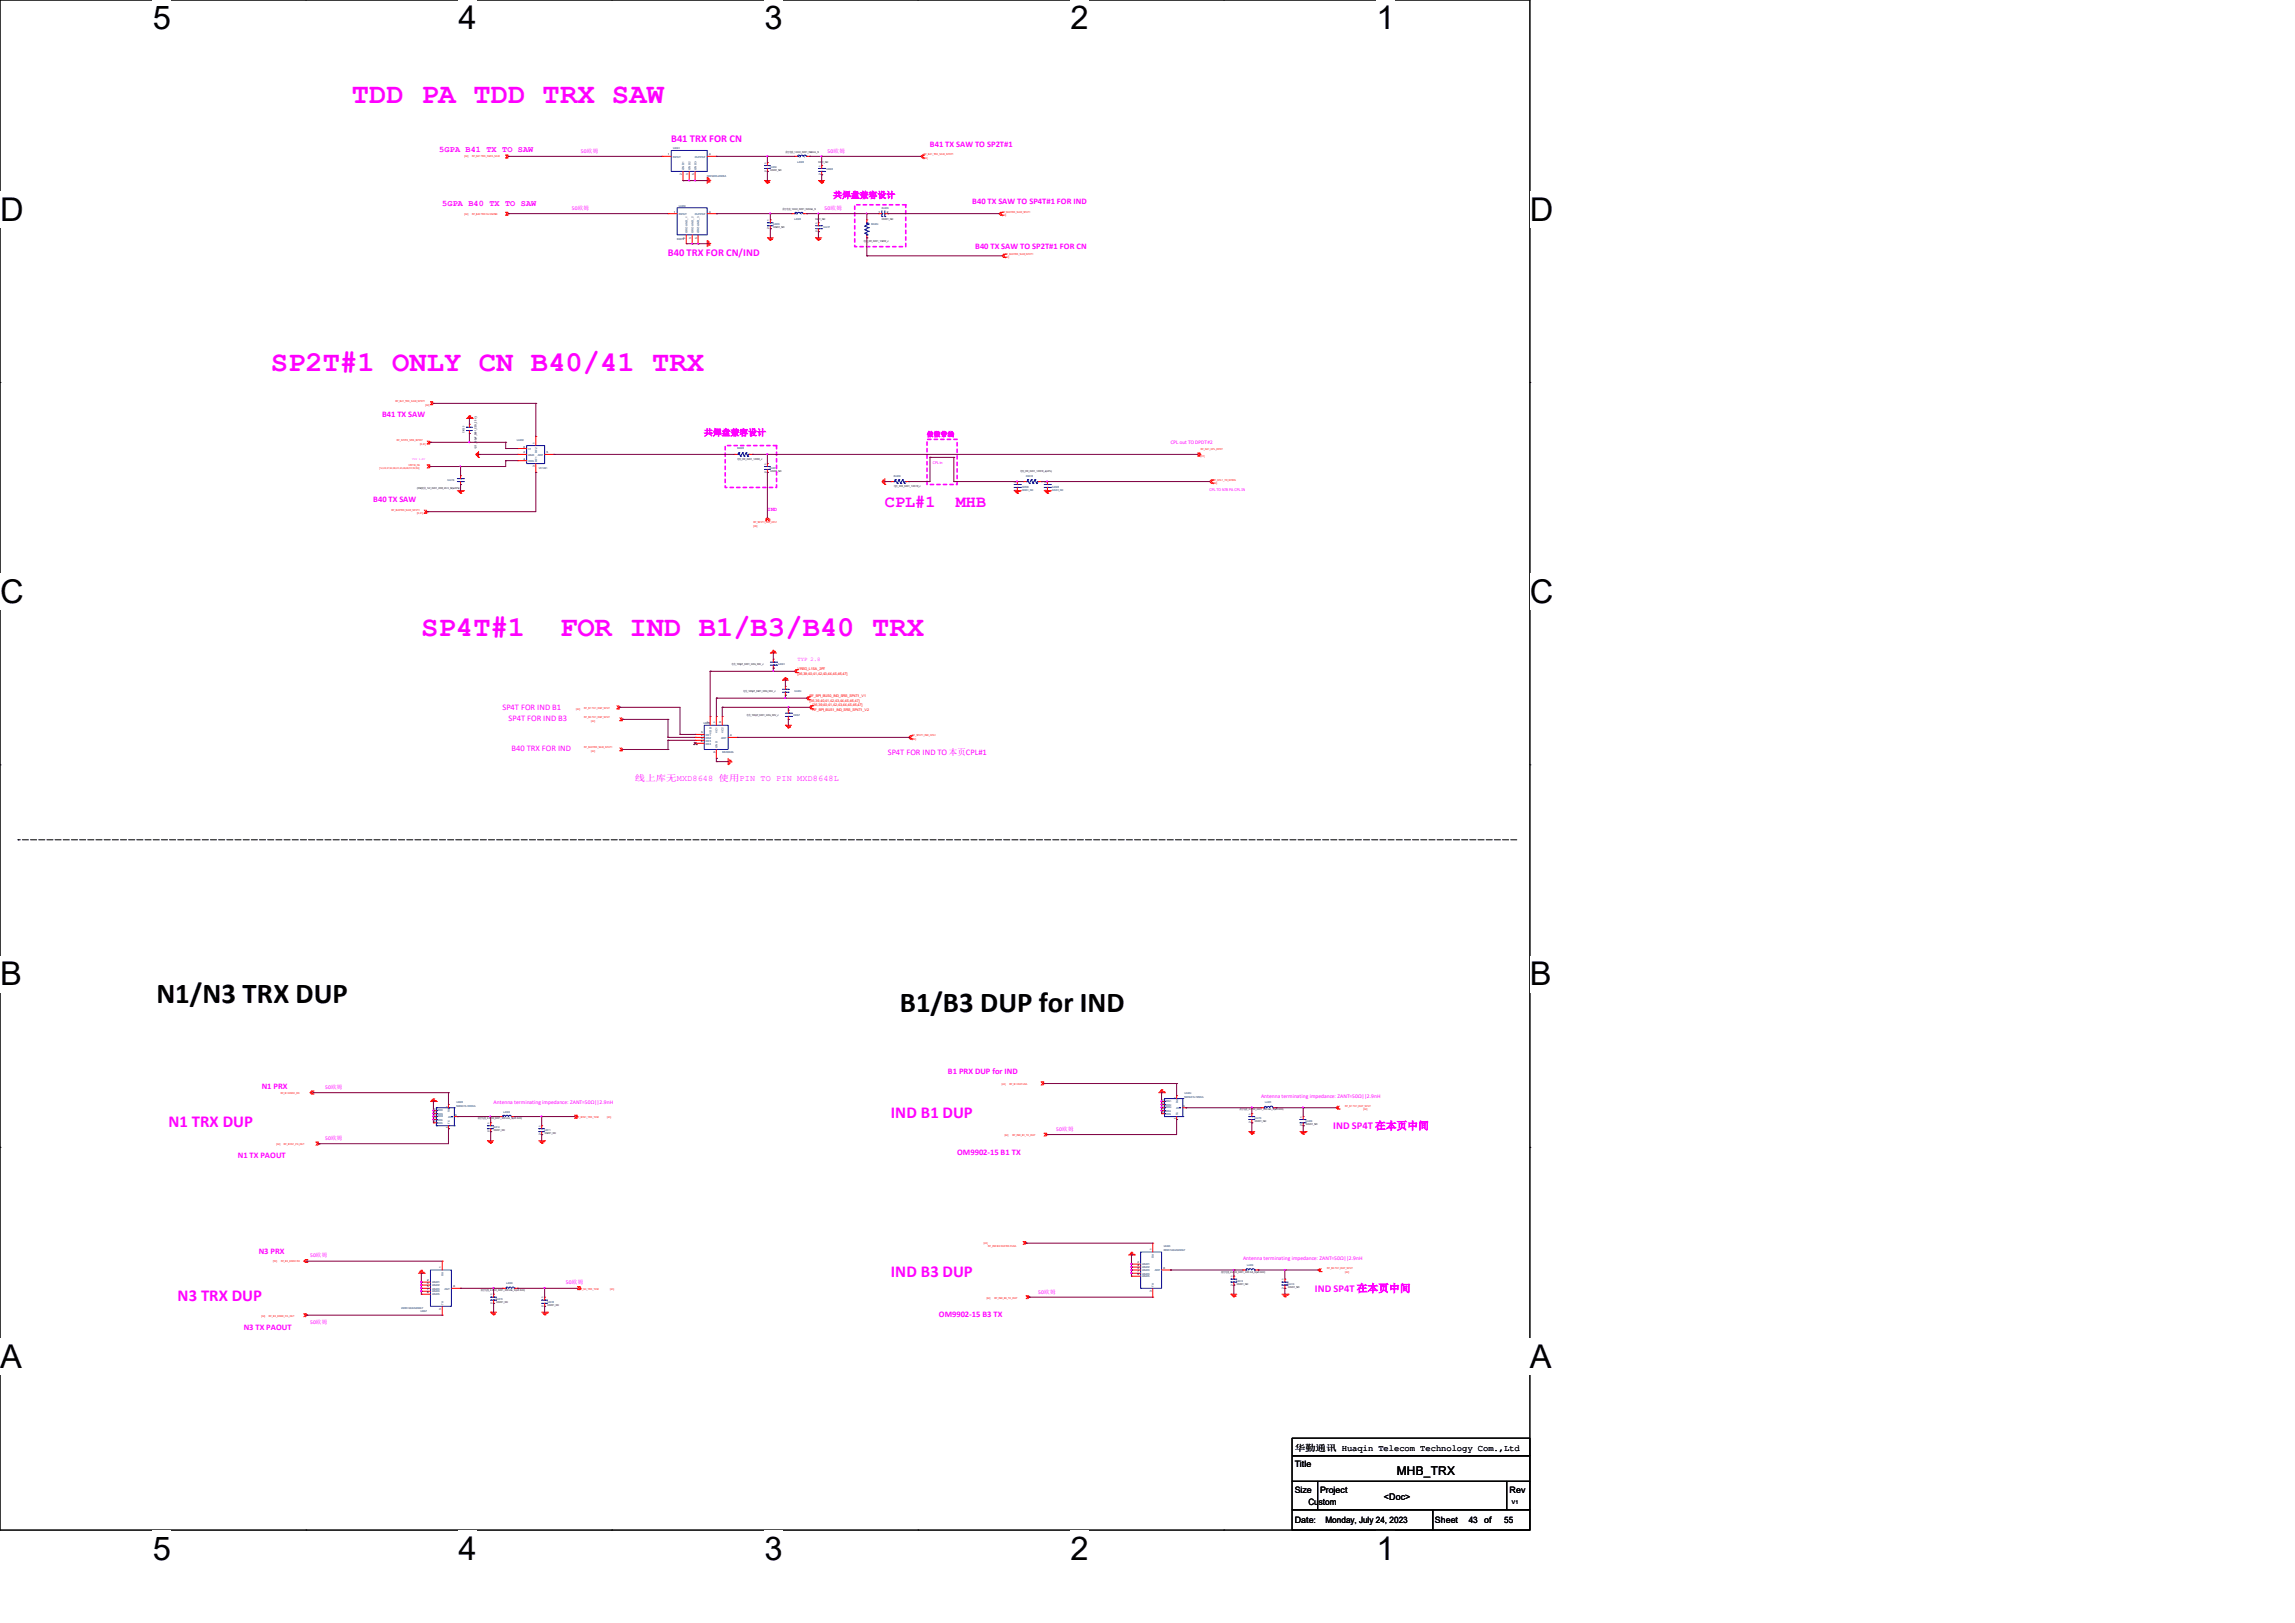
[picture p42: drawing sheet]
<svg xmlns="http://www.w3.org/2000/svg" width="297mm" height="210mm" viewBox="0 0 297 210" stroke-linecap="round" stroke-linejoin="round" font-family="sans-serif">
<defs><g id="words">
<g font-size="4.2">
<text x="19.8" y="3.8">5</text>
<text x="59.4" y="3.8">4</text>
<text x="98.9" y="3.8">3</text>
<text x="138.6" y="3.8">2</text>
<text x="178.1" y="3.8">1</text>
<text x="0" y="28.5">D</text>
<text x="198" y="28.5">D</text>
<text x="0" y="78">C</text>
<text x="198" y="78">C</text>
<text x="0" y="127.5">B</text>
<text x="198" y="127.5">B</text>
<text x="0" y="177">A</text>
<text x="198" y="177">A</text>
<text x="19.8" y="201.8">5</text>
<text x="59.4" y="201.8">4</text>
<text x="98.9" y="201.8">3</text>
<text x="138.6" y="201.8">2</text>
<text x="178.1" y="201.8">1</text>
</g>
<g font-size="3.7" fill="#f0f">
<text x="45.6" y="13.3">TDD PA TDD TRX SAW</text>
<text x="35.1" y="48">SP2T#1 ONLY CN B40/41 TRX</text>
<text x="54.5" y="82.3">SP4T#1</text>
<text x="72.5" y="82.3">FOR IND B1/B3/B40 TRX</text>
</g>
<g font-size="3.7">
<text x="20.2" y="129.8">N1/N3 TRX DUP</text>
<text x="116.5" y="130.9">B1/B3 DUP for IND</text>
</g>
<g font-size="2.2" fill="#f0f">
<text x="114.5" y="65.7">CPL#1</text>
<text x="123.7" y="65.7">MHB</text>
<text x="21.8" y="145.8">N1 TRX DUP</text>
<text x="115.3" y="144.6">IND B1 DUP</text>
<text x="115.3" y="165.3">IND B3 DUP</text>
<text x="23" y="168.4">N3 TRX DUP</text>
</g>
<text font-size="1.6" x="180.8" y="190.9">MHB_TRX</text>
<g font-size="1.4" fill="#f0f">
<text x="86.9" y="18.4">B41 TRX FOR CN</text>
<text x="86.4" y="33.2">B40 TRX FOR CN/IND</text>
<text x="172.6" y="146.1">IND SP4T 在本页中间</text>
<text x="170.2" y="167.2">IND SP4T 在本页中间</text>
</g>
<text font-size="1.2" x="179.1" y="194.1">&lt;Doc&gt;</text>
<g font-size="1.1" fill="#f0f">
<text x="56.9" y="19.6">5GPA B41 TX TO SAW</text>
<text x="120.4" y="19">B41 TX SAW TO SP2T#1</text>
<text x="57.2" y="26.6">5GPA B40 TX TO SAW</text>
<text x="107.9" y="25.6">共焊盘兼容设计</text>
<text x="125.8" y="26.4">B40 TX SAW TO SP4T#1 FOR IND</text>
<text x="126.2" y="32.2">B40 TX SAW TO SP2T#1 FOR CN</text>
<text x="49.4" y="54">B41 TX SAW</text>
<text x="91.1" y="56.3">共焊盘兼容设计</text>
<text x="48.3" y="64.9">B40 TX SAW</text>
<text x="65" y="91.8">SP4T FOR IND B1</text>
<text x="65.8" y="93.3">SP4T FOR IND B3</text>
<text x="66.2" y="97.2">B40 TRX FOR IND</text>
<text x="82.2" y="101">线上库无MXD8648 使用PIN TO PIN MXD8648L</text>
<text x="114.9" y="97.7">SP4T FOR IND TO 本页CPL#1</text>
<text x="33.9" y="140.9">N1 PRX</text>
<text x="122.7" y="138.9">B1 PRX DUP for IND</text>
<text x="30.8" y="149.8">N1 TX PAOUT</text>
<text x="123.9" y="149.4">OM9902-15 B1 TX</text>
<text x="33.5" y="162.3">N3 PRX</text>
<text x="31.5" y="172">N3 TX PAOUT</text>
<text x="121.5" y="170.5">OM9902-15 B3 TX</text>
</g>
<g font-size="1.1">
<text x="167.6" y="189.8">Title</text>
<text x="167.6" y="187.7">华勤通讯 Huaqin Telecom Technology Com.,Ltd</text>
<text x="167.6" y="193.2">Size</text>
<text x="167.6" y="197.1">Date:</text>
<text x="169.3" y="194.8">Custom</text>
<text x="170.9" y="193.2">Project</text>
<text x="171.5" y="197.1">Monday, July 24, 2023</text>
<text x="185.7" y="197.1">Sheet</text>
<text x="190.1" y="197.1">43</text>
<text x="192.1" y="197.1">of</text>
<text x="194.7" y="197.1">55</text>
<text x="195.4" y="193.2">Rev</text>
</g>
<text font-size=".8" fill="#f0f" x="120" y="56.5">做微带线</text>
<g font-size=".7" fill="#f0f">
<text x="75.2" y="19.8">50欧姆</text>
<text x="107.1" y="19.8">50欧姆</text>
<text x="74" y="27.2">50欧姆</text>
<text x="106.7" y="27.2">50欧姆</text>
<text x="99.3" y="66.1">IND</text>
<text x="103.2" y="85.6">TYP 2.8</text>
<text x="42.1" y="140.9">50欧姆</text>
<text x="63.9" y="142.8">Antenna terminating impedance: ZANT=50Ω||2.9nH</text>
<text x="163.2" y="142.1">Antenna terminating impedance: ZANT=50Ω||2.9nH</text>
<text x="42.1" y="147.5">50欧姆</text>
<text x="136.7" y="146.3">50欧姆</text>
<text x="40.1" y="162.7">50欧姆</text>
<text x="73.2" y="166.2">50欧姆</text>
<text x="134.4" y="167.4">50欧姆</text>
<text x="160.9" y="163.1">Antenna terminating impedance: ZANT=50Ω||2.9nH</text>
<text x="40.1" y="171.3">50欧姆</text>
</g>
<text font-size=".7" x="195.7" y="194.7">V1</text>
<text font-size=".6" fill="#f0f" x="151.5" y="57.4">CPL out TO DPDT#2</text>
<g font-size=".5" fill="#f0f">
<text x="120.7" y="60.1">CPL in</text>
<text x="156.5" y="63.5">CPL TO N78 PA CPL IN</text>
</g>
<g font-size=".5" fill="#f00">
<text x="103.2" y="86.7">VREG_L15A_2P7</text>
<text x="103.2" y="87.3">[36,39,40,41,42,43,44,45,46,47]</text>
<text x="104.8" y="90.3">RF_BPI_BUS0_IND_SRS_SP4T1_V1</text>
<text x="104.8" y="90.8">[36,39,40,41,42,43,44,45,46,47]</text>
<text x="105.2" y="92">RF_BPI_BUS1_IND_SRS_SP4T1_V2</text>
<text x="105.2" y="91.4">[36,39,40,41,42,43,44,45,46,47]</text>
</g>
<text font-size=".4" fill="#f0f" x="53.3" y="59.6">TYP 1.8V</text>
<g font-size=".4" fill="#000080">
<text x="132.3" y="63.1">C4306</text>
<text x="136.2" y="63.1">C4308</text>
</g>
<g font-size=".3" fill="#f00">
<text x="60.1" y="20.4">[42]</text>
<text x="61.1" y="20.4">RF_N41 TRX_5GPA_SAW</text>
<text x="119.6" y="20.1">RF_B41_TRX_SAW_SPDT1</text>
<text x="119.6" y="20.6">[42]</text>
<text x="60.1" y="27.8">[42]</text>
<text x="61.1" y="27.8">RF_B40 TRX for CN/IND</text>
<text x="129.7" y="27.5">RF_B40TRX_SAW_SP4T1</text>
<text x="129.7" y="28">[42]</text>
<text x="130.1" y="33">RF_B40TRX_SAW_SP2T1</text>
<text x="130.1" y="33.4">[42]</text>
<text x="51.2" y="52.1">RF_B41_TRX_SAW_SPDT1</text>
<text x="55.1" y="52.5">[42]</text>
<text x="51.4" y="57.1">RF_SP2T4_SRS_BPID7</text>
<text x="54.4" y="57.6">[6,41]</text>
<text x="155.4" y="58.3">RF_N41_CPL_DPDT</text>
<text x="155.4" y="59.1">[51]</text>
<text x="49.1" y="60.7">[14,23,31,34,39,41,43,46,49,51,52,53]</text>
<text x="52.9" y="60.2">VRF18_FE</text>
<text x="157" y="62.2">RF_CPL1_TO_N78PA</text>
<text x="157" y="62.6">[39]</text>
<text x="50.7" y="66.1">RF_B40TRX_SAW_SP2T1</text>
<text x="54" y="66.5">[6,41]</text>
<text x="97.5" y="67.7">RF_SP4T1_IND_CPL1</text>
<text x="97.5" y="68.2">[39]</text>
<text x="74.6" y="91.9">[42]</text>
<text x="75.6" y="91.8">RF_B1 TX1_DUP_SP4T</text>
<text x="75.6" y="93">RF_B3 TX1_DUP_SP4T</text>
<text x="76.5" y="93.4">[42]</text>
<text x="118" y="95.3">RF_SP4T1_IND_CPL1</text>
<text x="118" y="95.8">[39]</text>
<text x="75.6" y="96.9">RF_B40TRX_SAW_SP4T1</text>
<text x="76.5" y="97.3">[42]</text>
<text x="36.3" y="141.6">RF_B1 ENDC_RX</text>
<text x="129.6" y="140.4">[42]</text>
<text x="130.7" y="140.4">RF_B1 DUP LNA</text>
<text x="174.1" y="143.2">RF_B1 TX1_DUP_SP4T</text>
<text x="176.5" y="143.7">[42]</text>
<text x="35.8" y="148.2">[42]</text>
<text x="36.7" y="148.2">RF_B1N1_PA_OUT</text>
<text x="74.6" y="144.7">RF_B1N1_TRX_TXM</text>
<text x="78.6" y="144.7">[43]</text>
<text x="130" y="147">[42]</text>
<text x="131" y="147">RF_IND_B1_TX_DUP</text>
<text x="127.3" y="161">[42]</text>
<text x="127.9" y="161.4">RF_IND B3 DUP RX PLNA</text>
<text x="35.4" y="163.3">[50]</text>
<text x="36.4" y="163.3">RF_B3_ENDC RX</text>
<text x="75" y="166.9">RF_N3_TRX_TXM</text>
<text x="79" y="166.9">[43]</text>
<text x="171.8" y="164.2">RF_B3 TX1_DUP_SP4T</text>
<text x="174.1" y="164.7">[42]</text>
<text x="33.8" y="170.4">[42]</text>
<text x="34.8" y="170.4">RF_B3_ENDC_PA_OUT</text>
<text x="127.7" y="168.1">[42]</text>
<text x="128.7" y="168.1">RF_IND_B3_TX_DUP</text>
</g>
<g font-size=".3">
<text x="86.4" y="20.1">1</text>
<text x="88.3" y="22.6" transform="rotate(-90 88.3 22.6)">2</text>
<text x="89.1" y="22.6" transform="rotate(-90 89.1 22.6)">3</text>
<text x="89.8" y="22.6" transform="rotate(-90 89.8 22.6)">5</text>
<text x="91.8" y="20.1">4</text>
<text x="99.2" y="22.3" transform="rotate(-90 99.2 22.3)">2</text>
<text x="99.2" y="21.2" transform="rotate(-90 99.2 21.2)">1</text>
<text x="99.7" y="22.1">C0201_NC</text>
<text x="101.6" y="19.8">叠层电感_1.0nH_0201_520mA_S</text>
<text x="105.9" y="21.1">0201_NC</text>
<text x="106.2" y="22.6" transform="rotate(-90 106.2 22.6)">2</text>
<text x="106.2" y="21.5" transform="rotate(-90 106.2 21.5)">1</text>
<text x="87.2" y="27.5">1</text>
<text x="91.8" y="27.5">4</text>
<text x="99.6" y="29.7" transform="rotate(-90 99.6 29.7)">2</text>
<text x="99.6" y="28.6" transform="rotate(-90 99.6 28.6)">1</text>
<text x="100.1" y="29.5">C0201_NC</text>
<text x="101.3" y="27.2">叠层电感_1.0nH_0201_520mA_S</text>
<text x="105.6" y="28.5">0201_NC</text>
<text x="105.8" y="29" transform="rotate(-90 105.8 29)">1</text>
<text x="113.7" y="27.5">1</text>
<text x="114.1" y="28.4">C0201_NC</text>
<text x="114.8" y="27.5">2</text>
<text x="88.7" y="30.9" transform="rotate(-90 88.7 30.9)">2</text>
<text x="89.4" y="30.9" transform="rotate(-90 89.4 30.9)">3</text>
<text x="90.2" y="30.9" transform="rotate(-90 90.2 30.9)">5</text>
<text x="105.8" y="30.1" transform="rotate(-90 105.8 30.1)">2</text>
<text x="111.8" y="31.3">电阻_0R_0201_1/20W_J</text>
<text x="61.7" y="58.1" transform="rotate(-90 61.7 58.1)">电容_100pF_0201_C0G_25 V_J</text>
<text x="67.7" y="58.7">2</text>
<text x="67.7" y="59.5">4</text>
<text x="67.7" y="57.9">6</text>
<text x="69.2" y="57.4" transform="rotate(-90 69.2 57.4)">1</text>
<text x="70.7" y="58.7">5</text>
<text x="95.4" y="59.6">电阻_0R_0201_1/20W_J</text>
<text x="54" y="63.2">(XM)电容_1nf_0201_X5R_25 V_M(±20%)</text>
<text x="69.2" y="60.5" transform="rotate(-90 69.2 60.5)">3</text>
<text x="99.2" y="61.2" transform="rotate(-90 99.2 61.2)">2</text>
<text x="99.2" y="60.1" transform="rotate(-90 99.2 60.1)">1</text>
<text x="99.7" y="61.1">C0201_NC</text>
<text x="115.7" y="63.1">电阻_51R_0201_1/20 W_J</text>
<text x="131.5" y="63.5" transform="rotate(-90 131.5 63.5)">1</text>
<text x="131.5" y="62.4" transform="rotate(-90 131.5 62.4)">2</text>
<text x="132" y="61.1">电阻_0R_0201_1/20 W_J(±5%)</text>
<text x="135.4" y="63.5" transform="rotate(-90 135.4 63.5)">1</text>
<text x="135.4" y="62.4" transform="rotate(-90 135.4 62.4)">2</text>
<text x="94.7" y="86">电容_100pF_0201_C0G_50V_J</text>
<text x="96.2" y="89.5">电容_100pF_0201_C0G_50V_J</text>
<text x="90.7" y="95.3">2</text>
<text x="90.7" y="94.9">3</text>
<text x="90.7" y="95.7">5</text>
<text x="91.8" y="93.6" transform="rotate(-90 91.8 93.6)">7</text>
<text x="92.6" y="93.6" transform="rotate(-90 92.6 93.6)">1</text>
<text x="93.3" y="93.6" transform="rotate(-90 93.3 93.6)">8</text>
<text x="94.5" y="95.3">4</text>
<text x="96.6" y="92.6">电容_100pF_0201_C0G_50V_J</text>
<text x="90.7" y="96">6</text>
<text x="92.6" y="97.5" transform="rotate(-90 92.6 97.5)">9</text>
<text x="56.2" y="143.7">2</text>
<text x="58" y="143.2" transform="rotate(-90 58 143.2)">1</text>
<text x="150.4" y="143.2">5</text>
<text x="150.4" y="142.9">4</text>
<text x="150.4" y="142.5">2</text>
<text x="150.5" y="143.7">7</text>
<text x="152.2" y="142" transform="rotate(-90 152.2 142)">1</text>
<text x="153.2" y="143.2">6</text>
<text x="160.4" y="143.7">叠层电感_2.4 nH_0201_330 mA_S(±0.3nH)</text>
<text x="56.2" y="145.2">8</text>
<text x="56.2" y="144.4">5</text>
<text x="56.2" y="144.1">4</text>
<text x="56.2" y="144.8">7</text>
<text x="58" y="145.9" transform="rotate(-90 58 145.9)">3</text>
<text x="58.9" y="144.4">6</text>
<text x="61.8" y="144.8">叠层电感_2.4 nH_0201_330 mA_S(±0.3nH)</text>
<text x="63.4" y="146.5" transform="rotate(-90 63.4 146.5)">2</text>
<text x="63.4" y="145.4" transform="rotate(-90 63.4 145.4)">1</text>
<text x="63.9" y="146.4">C0201_NC</text>
<text x="70" y="146.9" transform="rotate(-90 70 146.9)">2</text>
<text x="70" y="145.8" transform="rotate(-90 70 145.8)">1</text>
<text x="70.5" y="146.8">C0201_NC</text>
<text x="150.4" y="144.1">8</text>
<text x="152.2" y="144.8" transform="rotate(-90 152.2 144.8)">3</text>
<text x="161.9" y="145.3" transform="rotate(-90 161.9 145.3)">2</text>
<text x="161.9" y="144.2" transform="rotate(-90 161.9 144.2)">1</text>
<text x="162.4" y="145.2">C0201_NC</text>
<text x="168.5" y="145.8" transform="rotate(-90 168.5 145.8)">2</text>
<text x="168.5" y="144.6" transform="rotate(-90 168.5 144.6)">1</text>
<text x="169.1" y="145.6">C0201_NC</text>
<text x="149" y="161.8" transform="rotate(-90 149 161.8)">1</text>
<text x="55.3" y="165.8">2</text>
<text x="55.3" y="166.1">4</text>
<text x="55.3" y="166.6">5</text>
<text x="55.3" y="167">7</text>
<text x="55.3" y="167.3">8</text>
<text x="57.1" y="164.1" transform="rotate(-90 57.1 164.1)">1</text>
<text x="58.7" y="166.6">6</text>
<text x="62.2" y="167">叠层电感_2.4 nH_0201_330 mA_S(±0.3nH)</text>
<text x="63.7" y="167.6" transform="rotate(-90 63.7 167.6)">1</text>
<text x="70.4" y="168" transform="rotate(-90 70.4 168)">1</text>
<text x="147.2" y="163.4">2</text>
<text x="147.2" y="163.8">4</text>
<text x="147.2" y="164.2">5</text>
<text x="147.2" y="164.6">7</text>
<text x="147.2" y="165">8</text>
<text x="149" y="167.2" transform="rotate(-90 149 167.2)">3</text>
<text x="150.6" y="164.2">6</text>
<text x="158" y="164.7">叠层电感_2.4 nH_0201_330 mA_S(±0.3nH)</text>
<text x="159.5" y="166.4" transform="rotate(-90 159.5 166.4)">2</text>
<text x="159.5" y="165.3" transform="rotate(-90 159.5 165.3)">1</text>
<text x="160.1" y="166.2">C0201_NC</text>
<text x="166.1" y="166.8" transform="rotate(-90 166.1 166.8)">2</text>
<text x="166.1" y="165.7" transform="rotate(-90 166.1 165.7)">1</text>
<text x="166.7" y="166.6">C0201_NC</text>
<text x="57.1" y="169.5" transform="rotate(-90 57.1 169.5)">3</text>
<text x="63.7" y="168.7" transform="rotate(-90 63.7 168.7)">2</text>
<text x="64.3" y="168.6">C0201_NC</text>
<text x="70.4" y="169.1" transform="rotate(-90 70.4 169.1)">2</text>
<text x="70.9" y="169">C0201_NC</text>
</g>
<g font-size=".3" fill="#004080">
<text x="87.1" y="20.4">INPUT</text>
<text x="88.6" y="22" transform="rotate(-90 88.6 22)">GND1</text>
<text x="89.4" y="22" transform="rotate(-90 89.4 22)">GND2</text>
<text x="89.9" y="20.4">OUTPUT</text>
<text x="90.1" y="22" transform="rotate(-90 90.1 22)">GND3</text>
<text x="103.4" y="20.4">2</text>
<text x="104" y="20.4">1</text>
<text x="87.8" y="27.8">INPUT</text>
<text x="89.9" y="27.8">OUTPUT</text>
<text x="103" y="27.8">2</text>
<text x="103.6" y="27.8">1</text>
<text x="89" y="30.2" transform="rotate(-90 89 30.2)">GROUND_1</text>
<text x="89.7" y="30.2" transform="rotate(-90 89.7 30.2)">GROUND_2</text>
<text x="90.5" y="30.2" transform="rotate(-90 90.5 30.2)">GROUND_3</text>
<text x="68.4" y="59">GND</text>
<text x="68.4" y="59.8">VDD</text>
<text x="68.4" y="58.2">V1</text>
<text x="69.5" y="59.8" transform="rotate(-90 69.5 59.8)">RF1</text>
<text x="69.5" y="58.6" transform="rotate(-90 69.5 58.6)">RF2</text>
<text x="69.6" y="59">ANT</text>
<text x="91.4" y="95.6">RF2</text>
<text x="91.4" y="95.2">RF1</text>
<text x="91.4" y="96">RF3</text>
<text x="92.1" y="94.9" transform="rotate(-90 92.1 94.9)">VDD</text>
<text x="92.9" y="94.8" transform="rotate(-90 92.9 94.8)">VC1</text>
<text x="93.3" y="95.6">ANT</text>
<text x="93.6" y="94.8" transform="rotate(-90 93.6 94.8)">VC2</text>
<text x="91.4" y="96.3">RF4</text>
<text x="92.9" y="96.8" transform="rotate(-90 92.9 96.8)">GND</text>
<text x="56.6" y="143.8">GND1</text>
<text x="58.2" y="143.9" transform="rotate(-90 58.2 143.9)">RX</text>
<text x="150.8" y="143.8">GND4</text>
<text x="150.8" y="143.4">GND3</text>
<text x="150.8" y="143.1">GND2</text>
<text x="150.8" y="142.7">GND1</text>
<text x="152.2" y="143.5">ANT</text>
<text x="152.5" y="142.7" transform="rotate(-90 152.5 142.7)">RX</text>
<text x="56.5" y="145.4">GND5</text>
<text x="56.5" y="145">GND4</text>
<text x="56.6" y="144.6">GND3</text>
<text x="56.6" y="144.2">GND2</text>
<text x="58" y="144.7">ANT</text>
<text x="58.2" y="145.5" transform="rotate(-90 58.2 145.5)">TX</text>
<text x="150.8" y="144.2">GND5</text>
<text x="152.5" y="144.3" transform="rotate(-90 152.5 144.3)">TX</text>
<text x="55.9" y="166.1">GND1</text>
<text x="55.9" y="166.4">GND2</text>
<text x="55.9" y="166.9">GND3</text>
<text x="55.9" y="167.2">GND4</text>
<text x="55.9" y="167.6">GND5</text>
<text x="57.4" y="165.1" transform="rotate(-90 57.4 165.1)">RX</text>
<text x="57.5" y="166.9">ANT</text>
<text x="147.8" y="163.7">GND1</text>
<text x="147.8" y="164.1">GND2</text>
<text x="147.8" y="164.5">GND3</text>
<text x="147.8" y="164.9">GND4</text>
<text x="147.8" y="165.3">GND5</text>
<text x="149.3" y="166.5" transform="rotate(-90 149.3 166.5)">TX</text>
<text x="149.3" y="162.8" transform="rotate(-90 149.3 162.8)">RX</text>
<text x="149.4" y="164.5">ANT</text>
<text x="57.4" y="168.8" transform="rotate(-90 57.4 168.8)">TX</text>
</g>
<g font-size=".3" fill="#000080">
<text x="87.1" y="19.3">U4301</text>
<text x="91.5" y="22.9">NDFG050-2593SA</text>
<text x="99.6" y="21.8">C4302</text>
<text x="103.2" y="21.1">L4306</text>
<text x="106.9" y="22.1">C4303</text>
<text x="87.9" y="26.8">U4302</text>
<text x="100" y="29.2">C4305</text>
<text x="102.8" y="28.5">L4305</text>
<text x="106.6" y="29.5">C4317</text>
<text x="112.8" y="29.2">R4304</text>
<text x="114.1" y="27">R4305</text>
<text x="87.6" y="31.1">B8879</text>
<text x="60.1" y="56" transform="rotate(-90 60.1 56)">C4320</text>
<text x="66.9" y="57.1">U4308</text>
<text x="95.4" y="58.2">R4306</text>
<text x="57.9" y="62.3">C4318</text>
<text x="69.7" y="60.7">VC1381</text>
<text x="99.6" y="60.7">R4301</text>
<text x="115.7" y="61.7">R4309</text>
<text x="132.3" y="63.5">C0201_NC</text>
<text x="132.8" y="61.7">R4310</text>
<text x="136.2" y="63.5">C0201_NC</text>
<text x="100.7" y="86">C4301</text>
<text x="102.8" y="89.5">C4304</text>
<text x="91" y="93.6">U4303</text>
<text x="102.7" y="92.6">C4307</text>
<text x="93.5" y="97.5">MXD8648L</text>
<text x="59.1" y="142.7">U4305</text>
<text x="59.1" y="143.2">NDFE015-1950XA</text>
<text x="65.2" y="144">L4302</text>
<text x="153.3" y="141.6">U4304</text>
<text x="153.3" y="142">NDFE015-1950XA</text>
<text x="163.7" y="142.8">L4301</text>
<text x="63.8" y="146">C4312</text>
<text x="70.4" y="146.4">C4311</text>
<text x="162.4" y="144.8">C4310</text>
<text x="169" y="145.2">C4309</text>
<text x="150.6" y="161.4">U4306</text>
<text x="150.6" y="161.9">D6SD1G842G3NW-Y</text>
<text x="65.5" y="166.1">L4304</text>
<text x="160" y="165.9">C4314</text>
<text x="161.4" y="163.8">L4303</text>
<text x="166.6" y="166.2">C4313</text>
<text x="51.9" y="169.4">D6SD1G842G3NW-Y</text>
<text x="54.4" y="169.8">U4307</text>
<text x="64.2" y="168.2">C4315</text>
<text x="70.8" y="168.6">C4316</text>
</g>
</g></defs>
<path d="M0 0h198v198h-198z" fill="none" stroke="#000" stroke-width=".13"/>
<g fill="#fff">
<path d="M19.8 0h2.3v4.7h-2.3z"/>
<path d="M19.8 198h2.3v4.7h-2.3z"/>
</g>
<path d="M39.6 0h.1M39.6 198h.1" fill="none" stroke="#000" stroke-width=".13"/>
<g fill="#fff">
<path d="M59.4 0h2.3v4.7h-2.3z"/>
<path d="M59.4 198h2.3v4.7h-2.3z"/>
</g>
<path d="M79.2 0h.1M79.2 198h.1" fill="none" stroke="#000" stroke-width=".13"/>
<g fill="#fff">
<path d="M98.9 0h2.4v4.7h-2.4z"/>
<path d="M98.9 198h2.4v4.7h-2.4z"/>
</g>
<path d="M118.8 0h.1M118.8 198h.1" fill="none" stroke="#000" stroke-width=".13"/>
<g fill="#fff">
<path d="M138.6 0h2.3v4.7h-2.3z"/>
<path d="M138.6 198h2.3v4.7h-2.3z"/>
</g>
<path d="M158.4 0h.1M158.4 198h.1" fill="none" stroke="#000" stroke-width=".13"/>
<g fill="#fff">
<path d="M178.1 0h2.4v4.7h-2.4z"/>
<path d="M178.1 198h2.4v4.7h-2.4z"/>
<path d="M0 24.7h3v4.8h-3z"/>
<path d="M198 24.7h3v4.8h-3z"/>
<path d="M0 74.2h3v4.8h-3z"/>
<path d="M198 74.2h3v4.8h-3z"/>
</g>
<path d="M0 49.5h.1M198 49.5h.1" fill="none" stroke="#000" stroke-width=".13"/>
<g fill="#fff">
<path d="M0 123.7h2.8v4.7h-2.8z"/>
<path d="M198 123.7h2.8v4.7h-2.8z"/>
</g>
<path d="M0 99h.1M198 99h.1" fill="none" stroke="#000" stroke-width=".13"/>
<g fill="#fff">
<path d="M0 173.2h2.8v4.7h-2.8z"/>
<path d="M197.9 173.2h2.9v4.7h-2.9z"/>
</g>
<path d="M0 148.5h.1M198 148.5h.1M167.2 188.4h30.8v3.3h-30.8zM167.2 186.1h30.8v2.3h-30.8zM167.2 191.7h3.3v3.7h-3.3zM167.2 195.4h18.2v2.6h-18.2zM170.5 191.7h24.5v3.7h-24.5zM185.4 195.4h12.6v2.6h-12.6zM195 191.7h3v3.7h-3z" fill="none" stroke="#000" stroke-width=".13"/>
<path d="M110.6 26.5h6.6v5.4h-6.6zM93.9 57.7h6.6v5.4h-6.6zM120 56.9h3.9v5.8h-3.9z" fill="none" stroke="#f0f" stroke-width=".21" stroke-dasharray=".4 .4"/>
<path d="M2.3 108.7h.1M196.3 108.7h-194" fill="none" stroke="#000" stroke-width=".13" stroke-dasharray=".8 .3"/>
<g fill="none" stroke="#f00" stroke-width=".13">
<path d="M65.4 20.1h.1M65.4 20.4h.1M65.4 27.5h.1M65.4 27.9h.1M65.4 20.1l.2 .1-.2 .2M65.4 27.5l.2 .1-.2 .3M65.6 20.4h.1M65.6 20.1h.1M65.6 27.9h.1M65.6 27.5h.1M65.6 20.1l.2 .1-.2 .2M65.6 27.5l.2 .1-.2 .3"/>
<path d="M85.7 20.2h.1M85.7 20.2h1.2M86.4 27.6h.1M86.4 27.6h1.2M88.4 23.4h.1M88.4 22.2v1.2M88.8 31.5h.1M88.8 30.4v1.1M89.2 23.4h.1M89.2 22.2v1.2M89.6 31.5h.1M89.6 30.4v1.1"/>
<path d="M90 23.4h.1M90 22.2v1.2M90.3 31.5h.1M90.3 30.4v1.1M91.5 23h.1M91.5 31.2h.1M91.5 23v.7M91.5 31.2v.7M91.5 20.2h1.2M91.5 27.6h1.2M91.7 23.1h.1M91.7 31.3h.1"/>
<path d="M91.7 23.1v.5M91.7 31.3v.5M91.8 23.5h.1M91.8 31.7h.1M91.8 23.2v.3M91.8 31.4v.3M91.9 23.3h.1M91.9 31.5h.1M91.9 23.3v.1M91.9 31.5v.1M92.7 20.2h.1M92.7 27.6h.1"/>
<path d="M98.9 23.4h.1M98.9 23.4h.8M99.1 23.5h.1M99.1 23.5h.5M99.1 23.6h.4M99.3 23.7h.1M99.3 30.8h.1M99.3 21h.1M99.3 22.2h.1M99.3 30.8h.8M99.3 21v.4M99.3 21.8v.4"/>
<path d="M99.4 30.9h.1M99.4 30.9h.6M99.5 23.6h.1M99.6 31h.3M99.7 31.1h.1M99.7 28.4h.1M99.7 29.6h.1M99.7 28.4v.4M99.7 29.2v.4M99.9 31h.1M102.4 27.6h.1M102.4 27.6h.4"/>
<path d="M102.8 20.2h.1M102.8 20.2h.4M104 27.6h.4M104.4 27.6h.1M104.4 20.2h.4M104.8 20.2h.1M105.5 30.8h.1M105.5 30.8h.8M105.7 30.9h.1M105.7 30.9h.5M105.8 31h.3M105.9 31.1h.1"/>
<path d="M105.9 23.4h.1M105.9 28.8h.1M105.9 30h.1M105.9 23.4h.8M105.9 28.8v.4M105.9 29.6v.4M106 23.5h.1M106 23.5h.6M106.1 31h.1M106.2 23.6h.3M106.3 23.7h.1M106.3 21.4h.1"/>
<path d="M106.3 22.6h.1M106.3 21.4v.4M106.3 22.2v.4M106.5 23.6h.1M112.2 30.8h.1M112.2 28.4h.1M112.2 28.4v.4M112.2 30.4v.4M113.7 27.6h.1M113.7 27.6h.4M114.5 27.6h.4M114.9 27.6h.1"/>
<path d="M119.4 20.1h.1M119.4 20.4h.1M119.4 20.1l-.2 .1 .2 .2M119.5 20.4h.1M119.5 20.1h.1M119.5 20.1l-.1 .1 .1 .2M129.5 27.5h.1M129.5 27.9h.1M129.5 27.5l-.2 .1 .2 .3M129.7 27.9h.1M129.7 27.5h.1M129.7 27.5l-.2 .1 .2 .3"/>
<path d="M129.9 32.9h.1M129.9 33.3h.1M129.9 32.9l-.2 .2 .2 .2M130.1 33.3h.1M130.1 32.9h.1M130.1 32.9l-.2 .2 .2 .2M55.3 57.4h.1M55.3 57.1l.2 .1M55.5 57.2h.1M55.5 57.4h.1M55.5 57.2l-.2 .2M55.5 57.1l.2 .1"/>
<path d="M55.7 57.2h.1M55.7 52.4h.1M55.7 52h.1M55.7 57.2l-.2 .2M55.7 52l.2 .2-.2 .2M55.9 52h.1M55.9 52.4h.1M55.9 52l.2 .2-.2 .2M60.4 54.1h.7M60.5 54h.5M60.6 53.9h.1M60.6 53.9h.3"/>
<path d="M60.7 53.8h.1M60.7 54.9h.1M60.7 56.1h.1M60.7 54.9v.4M60.7 55.7v.4M60.8 53.8h.1M61 54h.1M61.1 54.1h.1M61.6 58.8h.1M61.7 58.7h.1M61.7 58.7v.3M61.8 59.1h.1"/>
<path d="M61.8 58.5v.6M61.9 59.2h.1M61.9 58.4v.8M67 58.8h.1M67 59.6h.1M67 58h.1M67 58.8h1.2M67 59.6h1.2M67 58h1.2M69.3 56.5h.1M69.3 56.5v1.2M69.3 60v1.1"/>
<path d="M70.5 58.8h1.2M71.7 58.8h.1M95 58.8h.1M95 58.8h.4M97 58.8h.4M97.4 58.8h.1M99.3 60h.1M99.3 60v.4M155 58.6h.1M155 59h.1M155 58.6l.2 .2-.2 .2M155.2 58.6h.1"/>
<path d="M155.2 59h.1M155.2 58.6l.2 .2-.2 .2M54.9 66.4h.1M54.9 66l.2 .2M55.1 66.2h.1M55.1 66.4h.1M55.1 66.2l-.2 .2M55.1 66l.2 .2M55.3 66.2h.1M55.3 60.2h.1M55.3 66.2l-.2 .2M55.3 60.2l.2 .2"/>
<path d="M55.5 60.4h.1M55.5 60.2h.1M55.5 60.4l-.2 .2M55.5 60.2l.2 .2M55.7 60.4h.1M55.7 60.4l-.2 .2M59.2 63.5h.8M59.3 63.6h.6M59.4 63.7h.1M59.4 63.7h.3M59.6 63.8h.1M59.6 61.6h.1"/>
<path d="M59.6 62.7h.1M59.6 61.6v.3M59.6 62.3v.4M59.9 63.6h.1M60 63.5h.1M69.3 61.1h.1M99.1 67.2h.1M99.1 67.4h.1M99.1 67.2l.2-.2 .2 .2M99.1 67.4l.2-.2 .2 .2M99.3 61.1h.1M99.3 60.7v.4"/>
<path d="M99.5 67.2h.1M99.5 67.4h.1M114.2 62.4h.1M114.2 62.3v.1M114.3 62.1h.1M114.3 62.1v.4M114.4 62.6h.1M114.4 62.1v.5M114.5 62.7h.1M114.5 61.9v.8M115.3 62.3h.1M115.3 62.3h.4"/>
<path d="M117.2 62.3h.4M117.6 62.3h.1M131.2 63.5h.8M131.4 63.6h.5M131.5 63.7h.1M131.5 63.7h.3M131.6 63.8h.1M131.7 63.5h.1M131.7 62.3h.1M131.7 62.3v.4M131.7 63.1v.4M131.7 63.8h.1"/>
<path d="M131.9 63.6h.1M132 63.5h.1M132.4 62.3h.1M132.4 62.3h.4M134.4 62.3h.3M134.7 62.3h.1M135.1 63.5h.8M135.3 63.6h.5M135.4 63.7h.1M135.4 63.7h.3M135.5 63.8h.1M135.6 63.5h.1"/>
<path d="M135.6 62.3h.1M135.6 62.3v.4M135.6 63.1v.4M135.6 63.8h.1M135.8 63.6h.1M135.9 63.5h.1M156.8 62.5h.1M156.8 62.1h.1M156.8 62.1l-.3 .2 .3 .2M157 62.1h.1M157 62.5h.1M157 62.1l-.2 .2 .2 .2"/>
<path d="M79.8 91.7h.1M79.8 91.3l.3 .2M80.1 91.5h.1M80.1 91.7h.1M80.1 91.5l-.3 .2M80.1 91.3l.1 .2M80.2 91.5h.1M80.2 93.3h.1M80.2 97.2h.1M80.2 91.5l-.1 .2M80.2 92.9l.2 .2M80.2 96.8l.2 .2"/>
<path d="M80.4 93.1h.1M80.4 93.3h.1M80.4 97h.1M80.4 97.2h.1M80.4 93.1l-.2 .2M80.4 92.9l.2 .2M80.4 97l-.2 .2M80.4 96.8l.2 .2M80.6 93.1h.1M80.6 97h.1M80.6 93.1l-.2 .2M80.6 97l-.2 .2"/>
<path d="M90 95.4h.1M90 95h.1M90 95.8h.1M90 96.2h.1M90 95.4h1.1M90 95h1.1M90 95.8h1.1M90 96.2h1.1M91.9 92.7h.1M91.9 92.7v1.2M92.7 92.7h.1M92.7 98.1h.1"/>
<path d="M92.7 92.7v1.2M92.7 97v1.1M93.5 92.7h.1M93.5 92.7v1.2M94.2 98.9h.1M94.2 98.1v.8M94.2 95.4h1.2M94.4 98.8h.1M94.4 98.3v.5M94.5 98.4h.1M94.5 98.4v.3M94.6 98.6h.1"/>
<path d="M94.6 98.5v.1M95.4 95.4h.1M99.7 84.5h.1M99.7 84.5h.8M99.8 84.4h.1M99.8 84.4h.6M99.9 84.3h.3M100 84.2h.1M100.1 86.4h.1M100.1 85.3h.1M100.1 85.3v.4M100.1 86.1v.3"/>
<path d="M100.2 84.3h.1M101.3 88h.1M101.3 88h.7M101.4 87.9h.1M101.4 87.9h.5M101.5 87.8h.3M101.6 87.7h.1M101.6 93.9h.1M101.6 90h.1M101.6 88.8h.1M101.6 93.9h.8M101.6 88.8v.4"/>
<path d="M101.6 89.6v.4M101.8 94h.1M101.8 94h.5M101.8 87.8h.1M101.9 94.1h.3M102 94.2h.1M102 93.1h.1M102 91.9h.1M102 91.9v.4M102 92.7v.4M102.2 94.1h.1M103 86.7h.1"/>
<path d="M103 87h.1M103 86.7l-.2 .2 .2 .1M103.2 87h.1M103.2 86.7h.1M103.2 86.7l-.2 .2 .2 .1M104.6 90.2h.1M104.6 90.6h.1M104.6 90.2l-.2 .1 .2 .3M104.8 90.6h.1M104.8 90.2h.1M104.8 90.2l-.2 .1 .2 .3M104.9 91.7h.1"/>
<path d="M104.9 91.3h.1M104.9 91.3l-.1 .2 .1 .2M105.2 91.3h.1M105.2 91.7h.1M105.2 91.3l-.3 .2 .3 .2M117.8 95.6h.1M117.8 95.2h.1M117.8 95.2l-.2 .2 .2 .2M118 95.2h.1M118 95.6h.1M118 95.2l-.2 .2 .2 .2M134.7 140h.1"/>
<path d="M134.7 140l.3 .2M135 140h.1M135 140l.1 .2M40.3 141.2h.1M40.3 141.6h.1M40.3 141.2l-.2 .2 .2 .2M40.5 141.2h.1M40.5 141.6h.1M40.5 141.2l-.2 .2 .2 .2M40.9 147.8h.1M40.9 147.8l.2 .2M41.1 148h.1"/>
<path d="M41.1 147.8h.1M41.1 148l-.2 .2M41.1 147.8l.2 .2M41.3 148h.1M41.3 148l-.2 .2M55.7 142.5h.8M55.8 142.4h.5M55.9 142.3h.1M55.9 142.3h.3M56 142.2h.1M56.1 145.3h.1M56.1 144.9h.1"/>
<path d="M56.1 144.5h.1M56.1 144.1h.1M56.1 143.7h.1M56.1 145.3h.4M56.1 144.9h.4M56.1 144.5h.4M56.1 144.1h.4M56.1 143.7h.4M56.1 142.2h.1M56.3 142.4h.1M56.5 142.5h.1M58 142.9h.1"/>
<path d="M58 146h.1M58 142.9v.4M58 145.7v.3M58.8 144.5h.4M59.2 144.5h.1M63.1 147.6h.1M63.1 147.6h.8M63.2 147.7h.1M63.2 147.7h.6M63.3 147.8h.3M63.5 148h.1M63.5 145.3h.1"/>
<path d="M63.5 146.4h.1M63.5 145.3v.4M63.5 146v.4M63.6 147.8h.1M64.6 144.5h.1M64.6 144.5h.4M66.2 144.5h.4M66.6 144.5h.1M69.7 147.6h.8M69.8 147.7h.6M69.9 147.8h.1M69.9 147.8h.4"/>
<path d="M70.1 148h.1M70.1 145.7h.1M70.1 146.8h.1M70.1 145.7v.3M70.1 146.4v.4M70.4 147.7h.1M70.5 147.6h.1M74.4 144.3h.1M74.4 144.7h.1M74.4 144.3l.2 .2-.2 .2M74.6 144.3h.1M74.6 144.7h.1"/>
<path d="M74.6 144.3l.2 .2-.2 .2M135 140.2h.1M135 140.2l-.3 .2M135.1 140.2h.1M135.1 146.6h.1M135.1 140.2l-.1 .2M135.1 146.6l.2 .2M135.3 146.8h.1M135.3 146.6h.1M135.3 146.8l-.2 .2M135.3 146.6l.3 .2M135.6 146.8h.1"/>
<path d="M135.6 146.8l-.3 .2M149.9 141.4h.8M150.1 141.3h.5M150.2 141.1h.1M150.2 141.1h.3M150.3 141h.1M150.3 144.1h.1M150.3 143.7h.1M150.3 143.3h.1M150.3 142.9h.1M150.3 142.5h.1M150.3 142.5h.4"/>
<path d="M150.3 144.1h.4M150.3 143.7h.4M150.3 143.3h.4M150.3 142.9h.4M150.4 141h.1M150.6 141.3h.1M150.7 141.4h.1M152.3 141.8h.1M152.3 144.9h.1M152.3 141.8v.4M152.3 144.5v.4M153.1 143.3h.4"/>
<path d="M153.5 143.3h.1M161.6 146.4h.1M161.6 146.4h.8M161.8 146.6h.1M161.8 146.6h.5M161.9 146.7h.3M162 146.8h.1M162 144.1h.1M162 145.3h.1M162 144.1v.4M162 144.9v.4M162.2 146.7h.1"/>
<path d="M163.2 143.3h.1M163.2 143.3h.4M164.8 143.3h.3M165.1 143.3h.1M168.2 146.4h.8M168.4 146.6h.5M168.5 146.7h.1M168.5 146.7h.3M168.6 146.8h.1M168.7 144.5h.1M168.7 145.7h.1M168.7 144.5v.4"/>
<path d="M168.7 145.3v.4M168.7 146.8h.1M168.9 146.6h.1M169 146.4h.1M172.9 143.3h.1M172.9 143.3l.2 .2M173.1 143.3h.1M173.1 143.5h.1M173.1 143.3l.2 .2M173.1 143.1l-.2 .2M173.3 143.5h.1M173.3 143.1l-.2 .2"/>
<path d="M39.3 170h.1M39.3 170l.2 .2M39.5 170.2h.1M39.5 170h.1M39.5 163.4h.1M39.5 163h.1M39.5 170.2l-.2 .2M39.5 170l.2 .2M39.5 163l-.2 .2 .2 .2M39.7 170.2h.1M39.7 163.4h.1M39.7 163h.1"/>
<path d="M39.7 170.2l-.2 .2M39.7 163l-.2 .2 .2 .2M54.1 164.8h.8M54.3 164.6h.5M54.4 164.5h.1M54.4 164.5h.3M54.5 164.4h.1M54.5 165.9h.1M54.5 166.3h.1M54.5 166.7h.1M54.5 167.1h.1M54.5 167.5h.1"/>
<path d="M54.5 167.5h1.2M54.5 165.9h1.2M54.5 166.3h1.2M54.5 166.7h1.2M54.5 167.1h1.2M54.6 164.4h.1M54.8 164.6h.1M54.9 164.8h.1M57.2 163.2h.1M57.2 170.2h.1M57.2 163.2v1.1M57.2 169v1.2"/>
<path d="M58.4 166.7h1.2M59.6 166.7h.1M63.5 169.8h.1M63.5 169.8h.8M63.6 169.9h.1M63.6 169.9h.5M63.7 170.1h.3M63.8 170.1h.1M63.9 167.5h.1M63.9 168.7h.1M63.9 167.5v.4M63.9 168.2v.5"/>
<path d="M64 170.1h.1M65 166.7h.1M65 166.7h.4M66.6 166.7h.4M67 166.7h.1M70.1 169.8h.8M70.2 169.9h.6M70.4 170.1h.1M70.4 170.1h.3M70.5 167.9h.1M70.5 169h.1M70.5 167.9v.3"/>
<path d="M70.5 168.7v.3M70.5 170.1h.1M70.8 169.9h.1M70.9 169.8h.1M74.8 166.5h.1M74.8 166.9h.1M74.8 166.5l.2 .2-.2 .2M75 166.5h.1M75 166.9h.1M75 166.5l.2 .2-.2 .2M132.4 160.7h.1M132.4 160.7l.2 .2"/>
<path d="M132.6 160.9h.1M132.6 160.7h.1M132.6 160.9l-.2 .1M132.6 160.7l.2 .2M132.8 160.9h.1M132.8 167.7h.1M132.8 160.9l-.2 .1M132.8 167.7l.2 .2M133 167.9h.1M133 167.7h.1M133 167.9l-.2 .2M133 167.7l.2 .2"/>
<path d="M133.2 167.9h.1M133.2 167.9l-.2 .2M146 162.4h.8M146.2 162.3h.5M146.3 162.2h.1M146.3 162.2h.3M146.4 162.1h.1M146.4 163.6h.1M146.4 164h.1M146.4 164.3h.1M146.4 164.8h.1M146.4 165.1h.1"/>
<path d="M146.4 164.8h1.2M146.4 163.6h1.2M146.4 164h1.2M146.4 164.3h1.2M146.4 165.1h1.2M146.5 162.1h.1M146.7 162.3h.1M146.8 162.4h.1M149.2 160.9h.1M149.2 167.9h.1M149.2 160.9v1.1M149.2 166.7v1.2"/>
<path d="M150.3 164.3h1.2M151.5 164.3h.1M159.3 167.5h.1M159.3 167.5h.8M159.4 167.6h.1M159.4 167.6h.5M159.5 167.7h.4M159.6 167.8h.1M159.7 165.1h.1M159.7 166.3h.1M159.7 165.1v.4M159.7 165.9v.4"/>
<path d="M159.9 167.7h.1M160.9 164.3h.1M160.9 164.3h.3M162.4 164.3h.4M162.8 164.3h.1M165.9 167.5h.8M166 167.6h.6M166.2 167.7h.1M166.2 167.7h.3M166.2 167.8h.1M166.3 165.5h.1M166.3 166.7h.1"/>
<path d="M166.3 165.5v.4M166.3 166.3v.4M166.3 167.8h.1M166.6 167.6h.1M166.7 167.5h.1M170.6 164.3h.1M170.6 164.3l.2 .2M170.8 164.3h.1M170.8 164.5h.1M170.8 164.3l.2 .2M170.8 164.2l-.2 .1M171 164.5h.1"/>
<path d="M171 164.2l-.2 .1"/>
</g>
<g fill="none" stroke="#00f" stroke-width=".13">
<path d="M86.9 19.5h4.6v2.7h-4.6zM87.6 26.9h3.9v3.5h-3.9zM98.9 21.4h.1M98.9 21.8h.1M98.9 21.8h.8M98.9 21.4h.8M99.3 28.8h.1M99.3 29.2h.1M99.3 21.4h.1M99.3 21.8h.1M99.3 29.2h.8M99.3 28.8h.8"/>
<path d="M99.7 28.8h.1M99.7 29.2h.1M102.8 27.6h.1M102.8 27.6l.2-.1 .2 .1M103.2 27.6l.2-.1 .1 .1M103.2 20.2h.1M103.2 20.2l.2-.1 .1 .1M103.6 27.6l.2-.1 .1 .1M103.6 20.2l.2-.1 .1 .1M104 27.6h.1M104 20.2l.2-.1 .2 .1M104.4 20.2h.1"/>
<path d="M105.5 29.2h.8M105.5 29.6h.8M105.9 29.2h.1M105.9 29.6h.1M105.9 21.8h.8M105.9 22.2h.8M106.3 29.2h.1M106.3 29.6h.1M106.3 21.8h.1M106.3 22.2h.1M106.7 21.8h.1M106.7 22.2h.1"/>
<path d="M111.9 29.3h.1M111.9 29.7h.1M111.9 30.2h.1M111.9 29.3l.5 .2M111.9 29.7l.5 .2M111.9 30.2l.3 .1M112.2 28.8h.1M112.2 30.4h.1M112.2 29h.1M112.2 30.3h.1M112.2 28.8v.2M112.2 30.3v.1"/>
<path d="M112.2 29h.2M112.4 29h.1M112.4 29.5h.1M112.4 29.9h.1M112.4 29l-.5 .3M112.4 29.5l-.5 .2M112.4 29.9l-.5 .3M114.1 27.6h.1M114.1 28h.1M114.1 27.3v.7M114.5 28h.1M114.5 27.6h.1"/>
<path d="M114.5 27.3v.7M60.4 55.3h.1M60.4 55.7h.1M60.4 55.3h.7M60.4 55.7h.7M60.7 55.3h.1M60.7 55.7h.1M68.2 57.7h2.3v2.3h-2.3zM95.4 58.8h.1M95.5 58.8h.1M95.6 58.6h.1M95.6 58.6l.2 .5"/>
<path d="M95.6 58.6l-.1 .2M95.8 59.1h.1M96.1 58.6h.1M96.1 58.6l.2 .5M96.1 58.6l-.3 .5M96.3 59.1h.1M96.6 58.6h.1M96.6 58.6l.2 .5M96.6 58.6l-.3 .5M96.8 59.1h.1M96.9 58.8h.1M96.9 58.8l-.1 .3"/>
<path d="M97 58.8h.1M59.2 62.3h.8M59.2 61.9h.8M59.6 61.9h.1M59.6 62.3h.1M60 61.9h.1M60 62.3h.1M98.9 60.4h.1M98.9 60.7h.1M98.9 60.4h.8M98.9 60.7h.8M99.3 60.4h.1"/>
<path d="M99.3 60.7h.1M115.7 62.3h.1M115.8 62.3h.1M115.9 62.1h.1M115.9 62.1l-.1 .2M115.9 62.1l.2 .5M116.1 62.6h.1M116.3 62.1h.1M116.3 62.1l-.2 .5M116.3 62.1l.3 .5M116.6 62.6h.1M116.8 62.1h.1"/>
<path d="M116.8 62.1l-.2 .5M116.8 62.1l.3 .5M117.1 62.6h.1M117.1 62.3h.1M117.1 62.3v.3M117.2 62.3h.1M131.2 63.1h.8M131.2 62.7h.8M131.7 63.1h.1M131.7 62.7h.1M132 63.1h.1M132 62.7h.1"/>
<path d="M132.8 62.3h.1M132.9 62.3h.1M133 62.1h.1M133 62.1l-.1 .2M133 62.1l.2 .5M133.2 62.6h.1M133.5 62.1h.1M133.5 62.1l-.3 .5M133.5 62.1l.2 .5M133.7 62.6h.1M133.9 62.1h.1M133.9 62.1l-.2 .5"/>
<path d="M133.9 62.1l.3 .5M134.2 62.6h.1M134.3 62.3h.1M134.3 62.3l-.1 .3M134.4 62.3h.1M135.1 63.1h.8M135.1 62.7h.8M135.6 63.1h.1M135.6 62.7h.1M135.9 63.1h.1M135.9 62.7h.1M91.1 93.9h3.1v3.1h-3.1z"/>
<path d="M99.7 86.1h.8M99.7 85.7h.8M100.1 86.1h.1M100.1 85.7h.1M100.5 86.1h.1M100.5 85.7h.1M101.3 89.6h.7M101.3 89.2h.7M101.6 89.6h.1M101.6 89.2h.1M101.6 92.7h.8M101.6 92.3h.8"/>
<path d="M102 92.7h.1M102 92.3h.1M102 89.6h.1M102 89.2h.1M102.4 92.7h.1M102.4 92.3h.1M56.5 143.7h.1M56.5 144.1h.1M56.5 144.5h.1M56.5 144.9h.1M56.5 145.3h.1M56.5 145.7h.1"/>
<path d="M56.5 143.3h.1M56.5 143.3h2.3M56.5 145.7h2.3M56.5 143.3v2.4M58 145.7h.1M58 143.3h.1M58.4 144.5h.1M58.8 143.3h.1M58.8 145.7h.1M58.8 143.3v2.4M63.1 145.7h.1M63.1 146h.1"/>
<path d="M63.1 145.7h.8M63.1 146h.8M63.5 145.7h.1M63.5 146h.1M65 144.5h.1M65 144.5l.2-.2 .2 .2M65.4 144.5l.2-.2 .2 .2M65.8 144.5l.2-.2 .2 .2M66.2 144.5h.1M69.7 146h.1M69.7 146.4h.1M69.7 146h.8"/>
<path d="M69.7 146.4h.8M70.1 146h.1M70.1 146.4h.1M150.7 142.5h.1M150.7 142.9h.1M150.7 143.3h.1M150.7 143.7h.1M150.7 144.1h.1M150.7 144.5h.1M150.7 142.2h.1M150.7 144.5h2.4M150.7 142.2h2.4"/>
<path d="M150.7 142.2v2.3M152.3 144.5h.1M152.3 142.2h.1M152.7 143.3h.1M153.1 142.2h.1M153.1 144.5h.1M153.1 142.2v2.3M161.6 144.5h.1M161.6 144.9h.1M161.6 144.5h.8M161.6 144.9h.8M162 144.5h.1"/>
<path d="M162 144.9h.1M163.6 143.3h.1M163.9 143.3l-.1-.1-.2 .1M164.3 143.3l-.2-.1-.1 .1M164.7 143.3v-.1l-.2-.1-.1 .1-.1 .1M164.8 143.3h.1M168.2 144.9h.1M168.2 145.3h.1M168.2 144.9h.8M168.2 145.3h.8M168.7 144.9h.1M168.7 145.3h.1"/>
<path d="M55.7 164.3h2.7v4.7h-2.7zM63.5 167.9h.1M63.5 168.2h.1M63.5 167.9h.8M63.5 168.2h.8M63.9 167.9h.1M63.9 168.2h.1M65.4 166.7h.1M65.8 166.7l-.2-.2-.1 .2M66.2 166.7l-.2-.2-.1 .2M66.5 166.7l-.1-.2-.1 .2M66.6 166.7h.1"/>
<path d="M70.1 168.2h.1M70.1 168.7h.1M70.1 168.2h.8M70.1 168.7h.8M70.5 168.2h.1M70.5 168.7h.1M147.6 162h2.7v4.7h-2.7zM159.3 165.5h.1M159.3 165.9h.1M159.3 165.9h.8M159.3 165.5h.8M159.7 165.5h.1"/>
<path d="M159.7 165.9h.1M161.2 164.3h.1M161.2 164.3l.2-.1 .2 .1M161.6 164.3l.2-.1 .2 .1M162 164.3l.2-.1 .1 .1M162.4 164.3h.1M165.9 165.9h.1M165.9 166.3h.1M165.9 165.9h.8M165.9 166.3h.8M166.3 165.9h.1M166.3 166.3h.1"/>
</g>
<path d="M89.8 96.4h.1M89.8 96.1l.3 .3M90.1 96.1l-.3 .3M90.1 96.4h.1" fill="none" stroke="#804000" stroke-width=".13"/>
<g fill="none" stroke="#800040" stroke-width=".13">
<path d="M65.8 20.2h.1M65.8 27.6h.1M65.8 20.2h19.9M65.8 27.6h20.6M88.4 23.4h.1M88.4 23.4h3.1M88.8 31.5h2.7M89.2 23.4h.1M89.6 31.5h.1M90 23.4h.1M90.3 31.5h.1M91.5 31.5h.1"/>
<path d="M92.7 20.2h.1M92.7 27.6h.1M92.7 20.2h10.1M92.7 27.6h9.7M99.3 20.2h.1M99.3 22.2h.1M99.3 20.2v.8M99.3 22.2v1.2M99.7 27.6h.1M99.7 29.6h.1M99.7 27.6v.8M99.7 29.6v1.2"/>
<path d="M104.4 27.6h.1M104.4 27.6h9.3M104.8 20.2h.1M104.8 20.2h14.4M105.9 27.6h.1M105.9 30h.1M105.9 27.6v1.2M105.9 30v.8M106.3 22.6h.1M106.3 20.2h.1M106.3 20.2v1.2M106.3 22.6v.8"/>
<path d="M112.2 27.6h.1M112.2 30.8h.1M112.2 33.1h.1M112.2 27.6v.8M112.2 30.8v2.3M112.2 33.1h17.5M114.9 27.6h.1M114.9 27.6h14.4M55.7 57.2h.1M55.7 57.2h9.7M56.1 52.2h.1M56.1 52.2h13.2"/>
<path d="M60.7 54.1h.1M60.7 56.1h.1M60.7 57.2h.1M60.7 54.1v.8M60.7 56.1v1.1M61.9 58.8h.1M61.9 58.8h5.1M65.4 57.2h.1M65.4 58h.1M65.4 59.6h.1M65.4 57.2v.8M65.4 59.6v.8h-9.7"/>
<path d="M65.4 58h1.6M65.4 59.6h1.6M69.3 52.2h.1M69.3 52.2v4.3M71.7 58.8h.1M71.7 58.8h23.3M97.4 58.8h.1M97.4 58.8h57.6M99.3 58.8h.1M99.3 58.8v1.2M120.4 59.2h.1M120.4 59.2h3"/>
<path d="M120.4 59.2v3.1h-2.8M123.4 59.2h.1M123.4 59.2v3.1M55.3 66.2h.1M55.7 60.4h.1M59.6 60.4h.1M59.6 62.7h.1M59.6 60.4v1.2M59.6 62.7v.8M69.3 61.1h.1M69.3 61.1v5.1h-14M99.3 61.1h.1"/>
<path d="M99.3 61.1v5.9M114.5 62.3h.1M114.5 62.3h.8M117.6 62.3h.1M123.4 62.3h.1M123.4 62.3h9M131.7 62.3h.1M134.7 62.3h.1M134.7 62.3h21.8M135.6 62.3h.1M80.2 91.5h.1M80.2 91.5h7.8v3.5"/>
<path d="M80.6 93.1h.1M80.6 93.1h5.8M80.6 97h5.8M86.4 93.1h.1M86.4 95.4h.1M86.4 95.8h.1M86.4 97h.1M86.4 95.4h3.6M86.4 93.1v2.3M86.4 95.8v1.2M86.4 95.8h3.6M88 95h.1"/>
<path d="M88 95h2M90 95h.1M91.9 86.9h.1M91.9 86.9h10.9M91.9 86.9v5.8M92.7 90.3h.1M92.7 98.6h.1M92.7 98.1h.1M92.7 90.3h11.7M92.7 98.6h1.5M92.7 90.3v2.4M92.7 98.1v.5"/>
<path d="M93.5 91.5h.1M93.5 91.5h11.3M93.5 91.5v1.2M95.4 95.4h22.2M100.1 84.5h.1M100.1 86.4h.1M100.1 86.9h.1M100.1 84.5v.8M100.1 86.4v.5M101.6 90.3h.1M101.6 90h.1M101.6 88h.1"/>
<path d="M101.6 88v.8M101.6 90v.3M102 93.1h.1M102 91.5h.1M102 91.5v.4M102 93.1v.8M117.6 95.4h.1M40.5 141.4h.1M40.5 141.4h17.5M41.3 148h.1M56.1 142.5h.1M56.1 144.1h.1"/>
<path d="M56.1 143.7h.1M56.1 144.9h.1M56.1 144.5h.1M56.1 142.5v2.8M58 141.4h.1M58 146h.1M58 141.4v1.5M58 146v2h-16.7M59.2 144.5h.1M59.2 144.5h5.4M63.5 144.5h.1M63.5 146.4h.1"/>
<path d="M63.5 144.5v.8M63.5 146.4v1.2M66.6 144.5h.1M66.6 144.5h7.8M70.1 144.5h.1M70.1 146.8h.1M70.1 144.5v1.2M70.1 146.8v.8M135.1 140.2h.1M135.1 140.2h17.2M135.6 146.8h.1M150.3 141.4h.1"/>
<path d="M150.3 142.5h.1M150.3 142.9h.1M150.3 143.3h.1M150.3 143.7h.1M150.3 141.4v2.7M152.3 140.2h.1M152.3 144.9h.1M152.3 140.2v1.6M152.3 144.9v1.9h-16.7M153.5 143.3h.1M153.5 143.3h9.7M162 143.3h.1"/>
<path d="M162 145.3h.1M162 143.3v.8M162 145.3v1.1M165.1 143.3h.1M165.1 143.3h7.8M168.7 143.3h.1M168.7 145.7h.1M168.7 143.3v1.2M168.7 145.7v.7M39.7 170.2h.1M39.7 163.2h.1M39.7 170.2h17.5"/>
<path d="M39.7 163.2h17.5M54.5 164.8h.1M54.5 166.3h.1M54.5 165.9h.1M54.5 166.7h.1M54.5 167.1h.1M54.5 164.8v2.7M59.6 166.7h.1M59.6 166.7h5.4M63.9 166.7h.1M63.9 168.7h.1M63.9 166.7v.8"/>
<path d="M63.9 168.7v1.1M67 166.7h.1M67 166.7h7.8M70.5 166.7h.1M70.5 169h.1M70.5 166.7v1.2M70.5 169v.8M132.8 160.9h.1M132.8 160.9h16.4M133.2 167.9h.1M133.2 167.9h16M146.4 162.4h.1"/>
<path d="M146.4 163.6h.1M146.4 164h.1M146.4 164.3h.1M146.4 164.8h.1M146.4 162.4v2.7M151.5 164.3h.1M151.5 164.3h9.4M159.7 164.3h.1M159.7 166.3h.1M159.7 164.3v.8M159.7 166.3v1.2M162.8 164.3h.1"/>
<path d="M162.8 164.3h7.8M166.3 164.3h.1M166.3 166.7h.1M166.3 164.3v1.2M166.3 166.7v.8"/>
</g>
<g fill="#f0f" stroke="#f0f" stroke-width=".13">
<path d="M99.2 20.2h.2z" fill-rule="evenodd"/>
<path d="M89.1 23.3h.1z" fill-rule="evenodd"/>
<path d="M89.9 23.3h.1z" fill-rule="evenodd"/>
<path d="M56 144.4l.1 .1z" fill-rule="evenodd"/>
<path d="M56 144.1h.1z" fill-rule="evenodd"/>
<path d="M56 143.7h.1z" fill-rule="evenodd"/>
<path d="M56 144.8l.1 .1z" fill-rule="evenodd"/>
<path d="M70 144.4l.1 .1z" fill-rule="evenodd"/>
<path d="M150.3 142.5h.1z" fill-rule="evenodd"/>
<path d="M150.3 142.9h.1z" fill-rule="evenodd"/>
<path d="M150.3 143.3h.1z" fill-rule="evenodd"/>
<path d="M161.9 143.3h.2z" fill-rule="evenodd"/>
<path d="M150.3 143.7h.1z" fill-rule="evenodd"/>
<path d="M54.5 166.3h.1z" fill-rule="evenodd"/>
<path d="M54.5 165.9h.1z" fill-rule="evenodd"/>
<path d="M54.5 167l.1 .1z" fill-rule="evenodd"/>
<path d="M54.5 166.6l.1 .1z" fill-rule="evenodd"/>
<path d="M63.8 166.6l.1 .1z" fill-rule="evenodd"/>
<path d="M70.4 166.6l.1 .1z" fill-rule="evenodd"/>
<path d="M101.6 90.3h.1z" fill-rule="evenodd"/>
<path d="M159.6 164.3h.1z" fill-rule="evenodd"/>
<path d="M146.4 163.9h.1z" fill-rule="evenodd"/>
<path d="M146.4 163.5l.1 .1z" fill-rule="evenodd"/>
<path d="M146.4 164.7h.1z" fill-rule="evenodd"/>
<path d="M146.4 164.3h.1z" fill-rule="evenodd"/>
<path d="M99.6 27.6h.1z" fill-rule="evenodd"/>
<path d="M60.7 57.2h.1z" fill-rule="evenodd"/>
<path d="M99.2 58.8h.2z" fill-rule="evenodd"/>
<path d="M89.5 31.5h.1z" fill-rule="evenodd"/>
<path d="M99.2 20.2h.2z" fill-rule="evenodd"/>
<path d="M89.1 23.3h.1z" fill-rule="evenodd"/>
<path d="M89.9 23.3h.1z" fill-rule="evenodd"/>
<path d="M56 144.4l.1 .1z" fill-rule="evenodd"/>
<path d="M56 144.1h.1z" fill-rule="evenodd"/>
<path d="M56 143.7h.1z" fill-rule="evenodd"/>
<path d="M56 144.8l.1 .1z" fill-rule="evenodd"/>
<path d="M70 144.4l.1 .1z" fill-rule="evenodd"/>
<path d="M150.3 142.5h.1z" fill-rule="evenodd"/>
<path d="M150.3 142.9h.1z" fill-rule="evenodd"/>
<path d="M150.3 143.3h.1z" fill-rule="evenodd"/>
<path d="M161.9 143.3h.2z" fill-rule="evenodd"/>
<path d="M150.3 143.7h.1z" fill-rule="evenodd"/>
<path d="M54.5 166.3h.1z" fill-rule="evenodd"/>
<path d="M54.5 165.9h.1z" fill-rule="evenodd"/>
<path d="M54.5 167l.1 .1z" fill-rule="evenodd"/>
<path d="M54.5 166.6l.1 .1z" fill-rule="evenodd"/>
<path d="M63.8 166.6l.1 .1z" fill-rule="evenodd"/>
<path d="M70.4 166.6l.1 .1z" fill-rule="evenodd"/>
<path d="M101.6 90.3h.1z" fill-rule="evenodd"/>
<path d="M159.6 164.3h.1z" fill-rule="evenodd"/>
<path d="M146.4 163.9h.1z" fill-rule="evenodd"/>
<path d="M146.4 163.5l.1 .1z" fill-rule="evenodd"/>
<path d="M146.4 164.7h.1z" fill-rule="evenodd"/>
<path d="M146.4 164.3h.1z" fill-rule="evenodd"/>
<path d="M99.6 27.6h.1z" fill-rule="evenodd"/>
<path d="M60.7 57.2h.1z" fill-rule="evenodd"/>
<path d="M99.2 58.8h.2z" fill-rule="evenodd"/>
<path d="M89.5 31.5h.1z" fill-rule="evenodd"/>
<circle cx="63.5" cy="144.5" r=".04"/>
<circle cx="168.6" cy="143.3" r=".04"/>
<circle cx="131.6" cy="62.3" r=".04"/>
<circle cx="135.5" cy="62.3" r=".04"/>
<circle cx="166.3" cy="164.3" r=".04"/>
<circle cx="102" cy="91.5" r=".04"/>
<circle cx="100.1" cy="86.8" r=".04"/>
<circle cx="106.3" cy="20.2" r=".04"/>
<circle cx="112.1" cy="27.6" r=".04"/>
<circle cx="105.9" cy="27.6" r=".04"/>
<circle cx="59.6" cy="60.3" r=".04"/>
<circle cx="90.3" cy="31.5" r=".04"/>
</g>
<use href="#words"/>
</svg>
